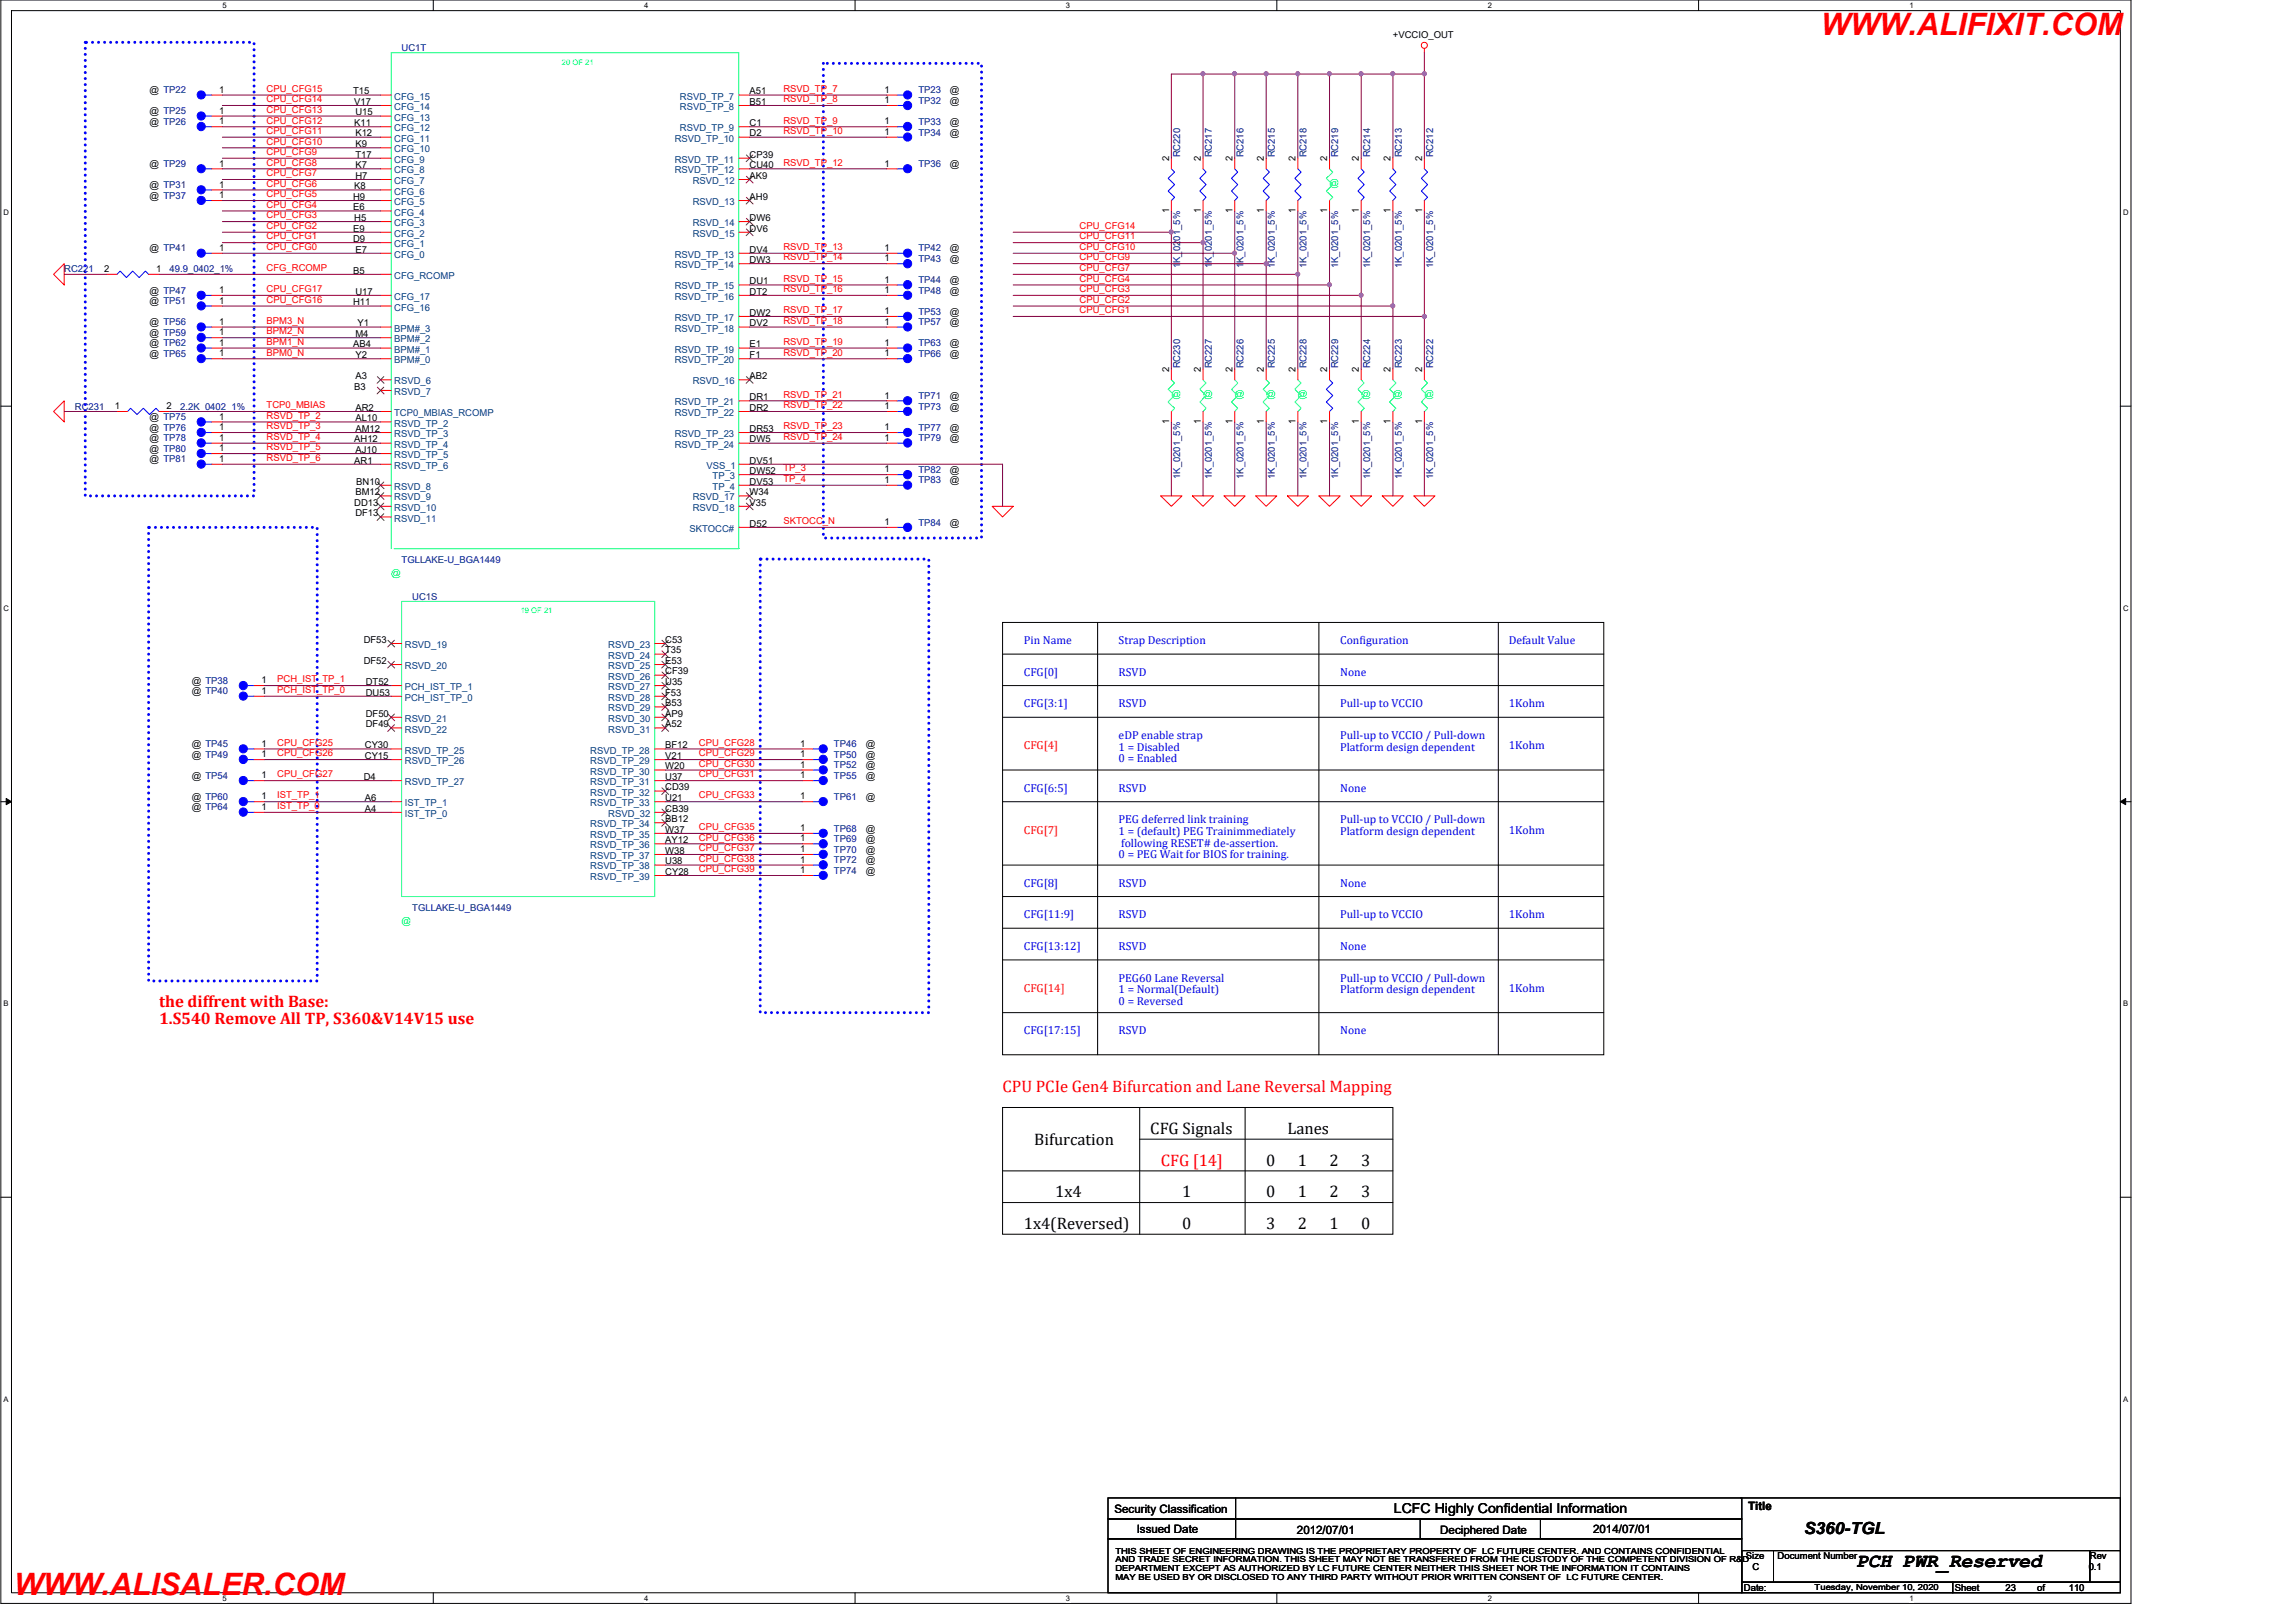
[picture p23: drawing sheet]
<svg xmlns="http://www.w3.org/2000/svg" width="420mm" height="297mm" viewBox="0 0 420 297" stroke-linecap="round" stroke-linejoin="round" font-family="sans-serif">
<defs><g id="words">
<g font-size="5.6" fill="#f00">
<text x="333.4" y="6.4">WWW.ALIFIXIT.COM</text>
<text x="2.5" y="291.9">WWW.ALISALER.COM</text>
</g>
<text font-size="3.6" x="339.9" y="286.8">PCH PWR_Reserved</text>
<g font-size="3" fill="#f00">
<text x="29.1" y="184.4">the diffrent with Base:</text>
<text x="29.1" y="187.4">1.S540 Remove All TP, S360&amp;V14V15 use</text>
<text x="183.5" y="199.8">CPU PCIe Gen4 Bifurcation and Lane Reversal Mapping</text>
<text x="212.5" y="213.3">CFG [14]</text>
</g>
<g font-size="3">
<text x="189.3" y="209.5">Bifurcation</text>
<text x="210.6" y="207.5">CFG Signals</text>
<text x="235.7" y="207.5">Lanes</text>
<text x="231.8" y="213.3">0</text>
<text x="237.6" y="213.3">1</text>
<text x="243.4" y="213.3">2</text>
<text x="249.2" y="213.3">3</text>
<text x="193.2" y="219.1">1x4</text>
<text x="216.4" y="219.1">1</text>
<text x="231.8" y="219.1">0</text>
<text x="237.6" y="219.1">1</text>
<text x="243.4" y="219.1">2</text>
<text x="249.2" y="219.1">3</text>
<text x="187.4" y="224.9">1x4(Reversed)</text>
<text x="216.4" y="224.9">0</text>
<text x="231.8" y="224.9">3</text>
<text x="237.6" y="224.9">2</text>
<text x="243.4" y="224.9">1</text>
<text x="249.2" y="224.9">0</text>
<text x="330.3" y="280.8">S360-TGL</text>
</g>
<text font-size="2.5" x="255.2" y="276.9">LCFC Highly Confidential Information</text>
<g font-size="2.1" fill="#00f">
<text x="187.4" y="117.9">Pin Name</text>
<text x="204.8" y="117.9">Strap Description</text>
<text x="245.4" y="117.9">Configuration</text>
<text x="276.2" y="117.9">Default Value</text>
<text x="187.4" y="123.7">CFG[0]</text>
<text x="204.8" y="123.7">RSVD</text>
<text x="245.4" y="123.7">None</text>
<text x="187.4" y="129.5">CFG[3:1]</text>
<text x="204.8" y="129.5">RSVD</text>
<text x="245.4" y="129.5">Pull-up to VCCIO</text>
<text x="276.2" y="129.5">1Kohm</text>
<text x="204.8" y="135.3">eDP enable strap</text>
<text x="204.8" y="137.4">1 = Disabled</text>
<text x="245.4" y="135.3">Pull-up to VCCIO / Pull-down</text>
<text x="245.4" y="137.4">Platform design dependent</text>
<text x="276.2" y="137.2">1Kohm</text>
<text x="204.8" y="139.5">0 = Enabled</text>
<text x="187.4" y="144.9">CFG[6:5]</text>
<text x="204.8" y="144.9">RSVD</text>
<text x="245.4" y="144.9">None</text>
<text x="204.8" y="150.7">PEG deferred link training</text>
<text x="204.8" y="152.8">1 = (default) PEG Trainimmediately</text>
<text x="205.3" y="154.9">following RESET# de-assertion.</text>
<text x="245.4" y="150.7">Pull-up to VCCIO / Pull-down</text>
<text x="245.4" y="152.8">Platform design dependent</text>
<text x="276.2" y="152.6">1Kohm</text>
<text x="204.8" y="157.1">0 = PEG Wait for BIOS for training.</text>
<text x="187.4" y="162.3">CFG[8]</text>
<text x="204.8" y="162.3">RSVD</text>
<text x="245.4" y="162.3">None</text>
<text x="187.4" y="168.1">CFG[11:9]</text>
<text x="187.4" y="173.9">CFG[13:12]</text>
<text x="204.8" y="173.9">RSVD</text>
<text x="204.8" y="168.1">RSVD</text>
<text x="245.4" y="168.1">Pull-up to VCCIO</text>
<text x="245.4" y="173.9">None</text>
<text x="276.2" y="168.1">1Kohm</text>
<text x="204.8" y="179.7">PEG60 Lane Reversal</text>
<text x="245.4" y="179.7">Pull-up to VCCIO / Pull-down</text>
<text x="204.8" y="181.8">1 = Normal(Default)</text>
<text x="204.8" y="183.9">0 = Reversed</text>
<text x="245.4" y="181.8">Platform design dependent</text>
<text x="276.2" y="181.6">1Kohm</text>
<text x="187.4" y="189.3">CFG[17:15]</text>
<text x="204.8" y="189.3">RSVD</text>
<text x="245.4" y="189.3">None</text>
</g>
<g font-size="2.1" fill="#f00">
<text x="187.4" y="137.2">CFG[4]</text>
<text x="187.4" y="152.6">CFG[7]</text>
<text x="187.4" y="181.6">CFG[14]</text>
</g>
<g font-size="2.1">
<text x="204" y="276.9">Security Classification</text>
<text x="208.1" y="280.5">Issued Date</text>
<text x="237.4" y="280.7">2012/07/01</text>
<text x="263.7" y="280.7">Deciphered Date</text>
<text x="291.7" y="280.5">2014/07/01</text>
<text x="320" y="276.3">Title</text>
</g>
<g font-size="1.7" fill="#000080">
<text x="73.5" y="9.4">UC1T</text>
<text x="168.1" y="17.1">TP23</text>
<text x="168.1" y="19">TP32</text>
<text x="168.1" y="22.9">TP33</text>
<text x="168.1" y="24.8">TP34</text>
<text x="216.1" y="28.8" transform="rotate(-90 216.1 28.8)">RC220</text>
<text x="221.9" y="28.8" transform="rotate(-90 221.9 28.8)">RC217</text>
<text x="227.7" y="28.8" transform="rotate(-90 227.7 28.8)">RC216</text>
<text x="233.4" y="28.8" transform="rotate(-90 233.4 28.8)">RC215</text>
<text x="239.2" y="28.8" transform="rotate(-90 239.2 28.8)">RC218</text>
<text x="245" y="28.8" transform="rotate(-90 245 28.8)">RC219</text>
<text x="250.8" y="28.8" transform="rotate(-90 250.8 28.8)">RC214</text>
<text x="256.6" y="28.8" transform="rotate(-90 256.6 28.8)">RC213</text>
<text x="262.4" y="28.8" transform="rotate(-90 262.4 28.8)">RC212</text>
<text x="168.1" y="30.6">TP36</text>
<text x="168.1" y="46">TP42</text>
<text x="168.1" y="48">TP43</text>
<text x="11.8" y="49.9">RC221</text>
<text x="31.1" y="49.9">49.9_0402_1%</text>
<text x="168.1" y="51.8">TP44</text>
<text x="168.1" y="53.8">TP48</text>
<text x="216.1" y="49.1" transform="rotate(-90 216.1 49.1)">1K_0201_5%</text>
<text x="221.9" y="49.1" transform="rotate(-90 221.9 49.1)">1K_0201_5%</text>
<text x="227.7" y="49.1" transform="rotate(-90 227.7 49.1)">1K_0201_5%</text>
<text x="233.4" y="49.1" transform="rotate(-90 233.4 49.1)">1K_0201_5%</text>
<text x="239.2" y="49.1" transform="rotate(-90 239.2 49.1)">1K_0201_5%</text>
<text x="245" y="49.1" transform="rotate(-90 245 49.1)">1K_0201_5%</text>
<text x="250.8" y="49.1" transform="rotate(-90 250.8 49.1)">1K_0201_5%</text>
<text x="256.6" y="49.1" transform="rotate(-90 256.6 49.1)">1K_0201_5%</text>
<text x="262.4" y="49.1" transform="rotate(-90 262.4 49.1)">1K_0201_5%</text>
<text x="168.1" y="57.6">TP53</text>
<text x="168.1" y="59.5">TP57</text>
<text x="168.1" y="63.4">TP63</text>
<text x="168.1" y="65.3">TP66</text>
<text x="216.1" y="67.4" transform="rotate(-90 216.1 67.4)">RC230</text>
<text x="221.9" y="67.4" transform="rotate(-90 221.9 67.4)">RC227</text>
<text x="227.7" y="67.4" transform="rotate(-90 227.7 67.4)">RC226</text>
<text x="233.4" y="67.4" transform="rotate(-90 233.4 67.4)">RC225</text>
<text x="239.2" y="67.4" transform="rotate(-90 239.2 67.4)">RC228</text>
<text x="245" y="67.4" transform="rotate(-90 245 67.4)">RC229</text>
<text x="250.8" y="67.4" transform="rotate(-90 250.8 67.4)">RC224</text>
<text x="256.6" y="67.4" transform="rotate(-90 256.6 67.4)">RC223</text>
<text x="262.4" y="67.4" transform="rotate(-90 262.4 67.4)">RC222</text>
<text x="13.7" y="75">RC231</text>
<text x="33" y="75">2.2K_0402_1%</text>
<text x="168.1" y="73.1">TP71</text>
<text x="168.1" y="75">TP73</text>
<text x="168.1" y="78.8">TP77</text>
<text x="168.1" y="80.8">TP79</text>
<text x="168.1" y="88.5">TP83</text>
<text x="168.1" y="86.6">TP82</text>
<text x="216.1" y="87.7" transform="rotate(-90 216.1 87.7)">1K_0201_5%</text>
<text x="221.9" y="87.7" transform="rotate(-90 221.9 87.7)">1K_0201_5%</text>
<text x="227.7" y="87.7" transform="rotate(-90 227.7 87.7)">1K_0201_5%</text>
<text x="233.4" y="87.7" transform="rotate(-90 233.4 87.7)">1K_0201_5%</text>
<text x="239.2" y="87.7" transform="rotate(-90 239.2 87.7)">1K_0201_5%</text>
<text x="245" y="87.7" transform="rotate(-90 245 87.7)">1K_0201_5%</text>
<text x="250.8" y="87.7" transform="rotate(-90 250.8 87.7)">1K_0201_5%</text>
<text x="256.6" y="87.7" transform="rotate(-90 256.6 87.7)">1K_0201_5%</text>
<text x="262.4" y="87.7" transform="rotate(-90 262.4 87.7)">1K_0201_5%</text>
<text x="168.1" y="96.2">TP84</text>
<text x="73.5" y="103">TGLLAKE-U_BGA1449</text>
<text x="75.5" y="109.7">UC1S</text>
<text x="152.7" y="136.7">TP46</text>
<text x="152.7" y="138.7">TP50</text>
<text x="152.7" y="140.6">TP52</text>
<text x="152.7" y="142.5">TP55</text>
<text x="152.7" y="146.4">TP61</text>
<text x="152.7" y="154.1">TP69</text>
<text x="152.7" y="152.2">TP68</text>
<text x="152.7" y="156">TP70</text>
<text x="152.7" y="158">TP72</text>
<text x="152.7" y="159.9">TP74</text>
<text x="75.5" y="166.7">TGLLAKE-U_BGA1449</text>
</g>
<g font-size="1.7">
<text x="255" y="7">+VCCIO_OUT</text>
<text x="27.4" y="17.1">@ TP22</text>
<text x="40.1" y="17">1</text>
<text x="64.6" y="17.3">T15</text>
<text x="137.2" y="17.3">A51</text>
<text x="161.9" y="17">1</text>
<text x="173.9" y="17.1">@</text>
<text x="27.4" y="22.9">@ TP26</text>
<text x="27.4" y="20.9">@ TP25</text>
<text x="40.1" y="22.8">1</text>
<text x="40.1" y="20.8">1</text>
<text x="64.8" y="19.2">V17</text>
<text x="64.8" y="23.1">K11</text>
<text x="65.1" y="21.1">U15</text>
<text x="137.2" y="23.1">C1</text>
<text x="137.2" y="19.2">B51</text>
<text x="161.9" y="18.9">1</text>
<text x="161.9" y="22.8">1</text>
<text x="173.9" y="19">@</text>
<text x="173.9" y="22.9">@</text>
<text x="65.1" y="25">K12</text>
<text x="65.1" y="26.9">K9</text>
<text x="65.1" y="28.8">T17</text>
<text x="137.2" y="28.8">CP39</text>
<text x="137.2" y="25">D2</text>
<text x="161.9" y="24.7">1</text>
<text x="173.9" y="24.8">@</text>
<text x="214" y="29.5" transform="rotate(-90 214 29.5)">2</text>
<text x="219.8" y="29.5" transform="rotate(-90 219.8 29.5)">2</text>
<text x="225.6" y="29.5" transform="rotate(-90 225.6 29.5)">2</text>
<text x="231.4" y="29.5" transform="rotate(-90 231.4 29.5)">2</text>
<text x="237.2" y="29.5" transform="rotate(-90 237.2 29.5)">2</text>
<text x="243" y="29.5" transform="rotate(-90 243 29.5)">2</text>
<text x="248.8" y="29.5" transform="rotate(-90 248.8 29.5)">2</text>
<text x="254.6" y="29.5" transform="rotate(-90 254.6 29.5)">2</text>
<text x="260.3" y="29.5" transform="rotate(-90 260.3 29.5)">2</text>
<text x="27.4" y="34.5">@ TP31</text>
<text x="27.4" y="30.6">@ TP29</text>
<text x="40.1" y="34.3">1</text>
<text x="40.1" y="30.5">1</text>
<text x="64.8" y="34.6">K8</text>
<text x="65.1" y="32.7">H7</text>
<text x="65.1" y="30.8">K7</text>
<text x="137.2" y="32.7">AK9</text>
<text x="137.2" y="30.8">CU40</text>
<text x="161.9" y="30.5">1</text>
<text x="173.9" y="30.6">@</text>
<text x="27.4" y="36.4">@ TP37</text>
<text x="40.1" y="36.3">1</text>
<text x="64.6" y="38.5">E6</text>
<text x="64.6" y="36.6">H9</text>
<text x="64.8" y="40.4">H5</text>
<text x="137.2" y="36.6">AH9</text>
<text x="137.2" y="40.4">DW6</text>
<text x="214" y="39" transform="rotate(-90 214 39)">1</text>
<text x="219.8" y="39" transform="rotate(-90 219.8 39)">1</text>
<text x="225.6" y="39" transform="rotate(-90 225.6 39)">1</text>
<text x="231.4" y="39" transform="rotate(-90 231.4 39)">1</text>
<text x="237.2" y="39" transform="rotate(-90 237.2 39)">1</text>
<text x="243" y="39" transform="rotate(-90 243 39)">1</text>
<text x="248.8" y="39" transform="rotate(-90 248.8 39)">1</text>
<text x="254.6" y="39" transform="rotate(-90 254.6 39)">1</text>
<text x="260.3" y="39" transform="rotate(-90 260.3 39)">1</text>
<text x="27.4" y="46">@ TP41</text>
<text x="40.1" y="45.9">1</text>
<text x="64.6" y="44.3">D9</text>
<text x="64.6" y="42.4">E9</text>
<text x="65.1" y="46.2">E7</text>
<text x="137.2" y="42.4">DV6</text>
<text x="137.2" y="46.2">DV4</text>
<text x="161.9" y="45.9">1</text>
<text x="161.9" y="47.8">1</text>
<text x="173.9" y="46">@</text>
<text x="173.9" y="48">@</text>
<text x="19.1" y="49.8">2</text>
<text x="27.4" y="53.8">@ TP47</text>
<text x="28.6" y="49.8">1</text>
<text x="40.1" y="53.6">1</text>
<text x="64.6" y="50.1">B5</text>
<text x="65.1" y="53.9">U17</text>
<text x="137.2" y="53.9">DT2</text>
<text x="137.2" y="52">DU1</text>
<text x="137.2" y="48.1">DW3</text>
<text x="161.9" y="51.7">1</text>
<text x="161.9" y="53.6">1</text>
<text x="173.9" y="51.8">@</text>
<text x="173.9" y="53.8">@</text>
<text x="27.4" y="59.5">@ TP56</text>
<text x="27.4" y="55.7">@ TP51</text>
<text x="40.1" y="59.4">1</text>
<text x="40.1" y="55.6">1</text>
<text x="64.6" y="55.9">H11</text>
<text x="65.4" y="59.7">Y1</text>
<text x="137.2" y="59.7">DV2</text>
<text x="137.2" y="57.8">DW2</text>
<text x="161.9" y="57.5">1</text>
<text x="161.9" y="59.4">1</text>
<text x="173.9" y="57.6">@</text>
<text x="173.9" y="59.5">@</text>
<text x="27.4" y="61.5">@ TP59</text>
<text x="27.4" y="63.4">@ TP62</text>
<text x="27.4" y="65.3">@ TP65</text>
<text x="40.1" y="61.4">1</text>
<text x="40.1" y="63.3">1</text>
<text x="40.1" y="65.2">1</text>
<text x="64.6" y="63.6">AB4</text>
<text x="65.1" y="65.5">Y2</text>
<text x="65.1" y="61.7">M4</text>
<text x="137.2" y="63.6">E1</text>
<text x="137.2" y="65.5">F1</text>
<text x="161.9" y="63.3">1</text>
<text x="161.9" y="65.2">1</text>
<text x="173.9" y="63.4">@</text>
<text x="173.9" y="65.3">@</text>
<text x="64.8" y="71.3">B3</text>
<text x="65.1" y="69.4">A3</text>
<text x="137.2" y="69.4">AB2</text>
<text x="214" y="68.2" transform="rotate(-90 214 68.2)">2</text>
<text x="219.8" y="68.2" transform="rotate(-90 219.8 68.2)">2</text>
<text x="225.6" y="68.2" transform="rotate(-90 225.6 68.2)">2</text>
<text x="231.4" y="68.2" transform="rotate(-90 231.4 68.2)">2</text>
<text x="237.2" y="68.2" transform="rotate(-90 237.2 68.2)">2</text>
<text x="243" y="68.2" transform="rotate(-90 243 68.2)">2</text>
<text x="248.8" y="68.2" transform="rotate(-90 248.8 68.2)">2</text>
<text x="254.6" y="68.2" transform="rotate(-90 254.6 68.2)">2</text>
<text x="260.3" y="68.2" transform="rotate(-90 260.3 68.2)">2</text>
<text x="21" y="74.9">1</text>
<text x="27.4" y="76.9">@ TP75</text>
<text x="30.5" y="74.9">2</text>
<text x="40.1" y="76.8">1</text>
<text x="65.1" y="75.2">AR2</text>
<text x="65.1" y="77.1">AL10</text>
<text x="137.2" y="75.2">DR2</text>
<text x="137.2" y="73.2">DR1</text>
<text x="161.9" y="72.9">1</text>
<text x="161.9" y="74.9">1</text>
<text x="173.9" y="73.1">@</text>
<text x="173.9" y="75">@</text>
<text x="214" y="77.6" transform="rotate(-90 214 77.6)">1</text>
<text x="219.8" y="77.6" transform="rotate(-90 219.8 77.6)">1</text>
<text x="225.6" y="77.6" transform="rotate(-90 225.6 77.6)">1</text>
<text x="231.4" y="77.6" transform="rotate(-90 231.4 77.6)">1</text>
<text x="237.2" y="77.6" transform="rotate(-90 237.2 77.6)">1</text>
<text x="243" y="77.6" transform="rotate(-90 243 77.6)">1</text>
<text x="248.8" y="77.6" transform="rotate(-90 248.8 77.6)">1</text>
<text x="254.6" y="77.6" transform="rotate(-90 254.6 77.6)">1</text>
<text x="260.3" y="77.6" transform="rotate(-90 260.3 77.6)">1</text>
<text x="27.4" y="78.8">@ TP76</text>
<text x="27.4" y="80.8">@ TP78</text>
<text x="27.4" y="82.7">@ TP80</text>
<text x="40.1" y="78.7">1</text>
<text x="40.1" y="80.7">1</text>
<text x="40.1" y="82.6">1</text>
<text x="64.8" y="81">AH12</text>
<text x="65.1" y="79">AM12</text>
<text x="65.1" y="82.9">AJ10</text>
<text x="137.2" y="81">DW5</text>
<text x="137.2" y="79">DR53</text>
<text x="161.9" y="78.7">1</text>
<text x="161.9" y="80.7">1</text>
<text x="173.9" y="78.8">@</text>
<text x="173.9" y="80.8">@</text>
<text x="27.4" y="84.6">@ TP81</text>
<text x="40.1" y="84.5">1</text>
<text x="64.8" y="84.8">AR1</text>
<text x="65.2" y="88.7">BN10</text>
<text x="137.2" y="84.8">DV51</text>
<text x="137.2" y="88.7">DV53</text>
<text x="137.2" y="86.7">DW52</text>
<text x="161.9" y="88.4">1</text>
<text x="161.9" y="86.4">1</text>
<text x="173.9" y="88.5">@</text>
<text x="173.9" y="86.6">@</text>
<text x="64.8" y="92.5">DD13</text>
<text x="65.1" y="94.5">DF13</text>
<text x="65.1" y="90.6">BM12</text>
<text x="137.2" y="92.5">V35</text>
<text x="137.2" y="90.6">W34</text>
<text x="137.2" y="96.4">D52</text>
<text x="161.9" y="96.1">1</text>
<text x="173.9" y="96.2">@</text>
<text x="66.6" y="117.6">DF53</text>
<text x="121.8" y="117.6">C53</text>
<text x="121.8" y="119.6">T35</text>
<text x="35.1" y="125.2">@ TP38</text>
<text x="47.9" y="125.1">1</text>
<text x="66.6" y="121.5">DF52</text>
<text x="67" y="125.3">DT52</text>
<text x="121.8" y="125.3">U35</text>
<text x="121.8" y="123.4">CF39</text>
<text x="121.8" y="121.5">E53</text>
<text x="35.1" y="127.1">@ TP40</text>
<text x="47.9" y="127">1</text>
<text x="67" y="131.1">DF50</text>
<text x="67" y="127.3">DU53</text>
<text x="121.8" y="131.1">AP9</text>
<text x="121.8" y="129.2">B53</text>
<text x="121.8" y="127.3">F53</text>
<text x="35.1" y="136.7">@ TP45</text>
<text x="47.9" y="136.7">1</text>
<text x="66.8" y="136.9">CY30</text>
<text x="67" y="133.1">DF49</text>
<text x="121.8" y="133.1">A52</text>
<text x="121.8" y="136.9">BF12</text>
<text x="146.5" y="136.7">1</text>
<text x="158.5" y="136.7">@</text>
<text x="35.1" y="138.7">@ TP49</text>
<text x="35.1" y="142.5">@ TP54</text>
<text x="47.9" y="138.6">1</text>
<text x="47.9" y="142.5">1</text>
<text x="66.6" y="142.7">D4</text>
<text x="66.8" y="138.9">CY15</text>
<text x="121.8" y="138.9">V21</text>
<text x="121.8" y="142.7">U37</text>
<text x="121.8" y="140.8">W20</text>
<text x="146.5" y="138.6">1</text>
<text x="146.5" y="140.5">1</text>
<text x="146.5" y="142.5">1</text>
<text x="158.5" y="138.7">@</text>
<text x="158.5" y="140.6">@</text>
<text x="158.5" y="142.5">@</text>
<text x="35.1" y="146.4">@ TP60</text>
<text x="35.1" y="148.3">@ TP64</text>
<text x="47.9" y="146.3">1</text>
<text x="47.9" y="148.3">1</text>
<text x="66.8" y="146.6">A6</text>
<text x="66.8" y="148.5">A4</text>
<text x="121.8" y="148.5">CB39</text>
<text x="121.8" y="146.6">U21</text>
<text x="121.8" y="144.7">CD39</text>
<text x="146.5" y="146.3">1</text>
<text x="158.5" y="146.4">@</text>
<text x="121.8" y="154.3">AY12</text>
<text x="121.8" y="152.4">W37</text>
<text x="121.8" y="150.5">BB12</text>
<text x="146.5" y="154">1</text>
<text x="146.5" y="156">1</text>
<text x="146.5" y="152.1">1</text>
<text x="158.5" y="154.1">@</text>
<text x="158.5" y="152.2">@</text>
<text x="121.8" y="160.1">CY28</text>
<text x="121.8" y="158.2">U38</text>
<text x="121.8" y="156.3">W38</text>
<text x="146.5" y="157.9">1</text>
<text x="146.5" y="159.8">1</text>
<text x="158.5" y="156">@</text>
<text x="158.5" y="158">@</text>
<text x="158.5" y="159.9">@</text>
<text x="319.6" y="285.4">Size</text>
<text x="320.8" y="287.3">C</text>
<text x="325.4" y="285.4">Document Number</text>
<text x="382.4" y="287.3">0.1</text>
<text x="382.6" y="285.4">Rev</text>
<text x="319.3" y="291.2">Date:</text>
<text x="357.9" y="291.2">Sheet</text>
<text x="367.1" y="291.2">23</text>
<text x="372.9" y="291.2">of</text>
<text x="378.7" y="291.2">110</text>
</g>
<g font-size="1.7" fill="#f00">
<text x="48.8" y="16.8">CPU_CFG15</text>
<text x="143.4" y="16.8">RSVD_TP_7</text>
<text x="48.8" y="18.7">CPU_CFG14</text>
<text x="48.8" y="20.7">CPU_CFG13</text>
<text x="48.8" y="22.6">CPU_CFG12</text>
<text x="143.4" y="18.7">RSVD_TP_8</text>
<text x="143.4" y="22.6">RSVD_TP_9</text>
<text x="48.8" y="24.5">CPU_CFG11</text>
<text x="48.8" y="26.5">CPU_CFG10</text>
<text x="48.8" y="28.4">CPU_CFG9</text>
<text x="143.4" y="24.5">RSVD_TP_10</text>
<text x="48.8" y="30.3">CPU_CFG8</text>
<text x="48.8" y="32.3">CPU_CFG7</text>
<text x="48.8" y="34.2">CPU_CFG6</text>
<text x="143.4" y="30.3">RSVD_TP_12</text>
<text x="48.8" y="36.1">CPU_CFG5</text>
<text x="48.8" y="38">CPU_CFG4</text>
<text x="48.8" y="40">CPU_CFG3</text>
<text x="48.8" y="41.9">CPU_CFG2</text>
<text x="197.6" y="41.9">CPU_CFG14</text>
<text x="48.8" y="43.8">CPU_CFG1</text>
<text x="48.8" y="45.8">CPU_CFG0</text>
<text x="143.4" y="45.8">RSVD_TP_13</text>
<text x="143.4" y="47.7">RSVD_TP_14</text>
<text x="197.6" y="43.8">CPU_CFG11</text>
<text x="197.6" y="45.8">CPU_CFG10</text>
<text x="197.6" y="47.7">CPU_CFG9</text>
<text x="48.8" y="53.5">CPU_CFG17</text>
<text x="48.8" y="49.6">CFG_RCOMP</text>
<text x="143.4" y="51.6">RSVD_TP_15</text>
<text x="143.4" y="53.5">RSVD_TP_16</text>
<text x="197.6" y="49.6">CPU_CFG7</text>
<text x="197.6" y="51.6">CPU_CFG4</text>
<text x="197.6" y="53.5">CPU_CFG3</text>
<text x="48.8" y="55.4">CPU_CFG16</text>
<text x="48.8" y="59.3">BPM3_N</text>
<text x="143.4" y="57.3">RSVD_TP_17</text>
<text x="143.4" y="59.3">RSVD_TP_18</text>
<text x="197.6" y="55.4">CPU_CFG2</text>
<text x="197.6" y="57.3">CPU_CFG1</text>
<text x="48.8" y="61.2">BPM2_N</text>
<text x="48.8" y="63.1">BPM1_N</text>
<text x="48.8" y="65.1">BPM0_N</text>
<text x="143.4" y="63.1">RSVD_TP_19</text>
<text x="143.4" y="65.1">RSVD_TP_20</text>
<text x="48.8" y="76.6">RSVD_TP_2</text>
<text x="48.8" y="74.7">TCP0_MBIAS</text>
<text x="143.4" y="72.8">RSVD_TP_21</text>
<text x="143.4" y="74.7">RSVD_TP_22</text>
<text x="48.8" y="78.6">RSVD_TP_3</text>
<text x="48.8" y="80.5">RSVD_TP_4</text>
<text x="48.8" y="82.4">RSVD_TP_5</text>
<text x="143.4" y="78.6">RSVD_TP_23</text>
<text x="143.4" y="80.5">RSVD_TP_24</text>
<text x="48.8" y="84.4">RSVD_TP_6</text>
<text x="143.4" y="86.3">TP_3</text>
<text x="143.4" y="88.2">TP_4</text>
<text x="143.4" y="95.9">SKTOCC_N</text>
<text x="50.7" y="124.9">PCH_IST_TP_1</text>
<text x="50.7" y="126.8">PCH_IST_TP_0</text>
<text x="50.7" y="136.5">CPU_CFG25</text>
<text x="128" y="136.5">CPU_CFG28</text>
<text x="50.7" y="138.4">CPU_CFG26</text>
<text x="50.7" y="142.3">CPU_CFG27</text>
<text x="128" y="140.3">CPU_CFG30</text>
<text x="128" y="138.4">CPU_CFG29</text>
<text x="128" y="142.3">CPU_CFG31</text>
<text x="50.7" y="146.1">IST_TP_1</text>
<text x="50.7" y="148.1">IST_TP_0</text>
<text x="128" y="146.1">CPU_CFG33</text>
<text x="128" y="153.8">CPU_CFG36</text>
<text x="128" y="151.9">CPU_CFG35</text>
<text x="128" y="155.8">CPU_CFG37</text>
<text x="128" y="157.7">CPU_CFG38</text>
<text x="128" y="159.6">CPU_CFG39</text>
</g>
<g font-size="1.7" fill="#004080">
<text x="72.2" y="18.2">CFG_15</text>
<text x="72.2" y="20.2">CFG_14</text>
<text x="72.2" y="22.1">CFG_13</text>
<text x="124.5" y="18.2">RSVD_TP_7</text>
<text x="124.5" y="20.2">RSVD_TP_8</text>
<text x="72.2" y="24">CFG_12</text>
<text x="72.2" y="26">CFG_11</text>
<text x="72.2" y="27.9">CFG_10</text>
<text x="72.2" y="29.8">CFG_9</text>
<text x="123.5" y="29.8">RSVD_TP_11</text>
<text x="123.5" y="26">RSVD_TP_10</text>
<text x="124.5" y="24">RSVD_TP_9</text>
<text x="72.2" y="35.6">CFG_6</text>
<text x="72.2" y="33.7">CFG_7</text>
<text x="72.2" y="31.7">CFG_8</text>
<text x="123.5" y="31.7">RSVD_TP_12</text>
<text x="126.8" y="33.7">RSVD_12</text>
<text x="72.2" y="39.5">CFG_4</text>
<text x="72.2" y="37.5">CFG_5</text>
<text x="72.2" y="41.4">CFG_3</text>
<text x="126.8" y="37.5">RSVD_13</text>
<text x="126.8" y="41.4">RSVD_14</text>
<text x="72.2" y="45.3">CFG_1</text>
<text x="72.2" y="43.3">CFG_2</text>
<text x="72.2" y="47.2">CFG_0</text>
<text x="123.5" y="47.2">RSVD_TP_13</text>
<text x="126.8" y="43.3">RSVD_15</text>
<text x="72.2" y="51.1">CFG_RCOMP</text>
<text x="123.5" y="53">RSVD_TP_15</text>
<text x="123.5" y="49.1">RSVD_TP_14</text>
<text x="72.2" y="56.9">CFG_16</text>
<text x="72.2" y="54.9">CFG_17</text>
<text x="123.5" y="58.8">RSVD_TP_17</text>
<text x="123.5" y="54.9">RSVD_TP_16</text>
<text x="72.2" y="64.6">BPM#_1</text>
<text x="72.2" y="62.6">BPM#_2</text>
<text x="72.2" y="60.7">BPM#_3</text>
<text x="123.5" y="64.6">RSVD_TP_19</text>
<text x="123.5" y="60.7">RSVD_TP_18</text>
<text x="72.2" y="66.5">BPM#_0</text>
<text x="72.2" y="70.4">RSVD_6</text>
<text x="123.5" y="66.5">RSVD_TP_20</text>
<text x="126.8" y="70.4">RSVD_16</text>
<text x="72.2" y="72.3">RSVD_7</text>
<text x="72.2" y="76.2">TCP0_MBIAS_RCOMP</text>
<text x="123.5" y="76.2">RSVD_TP_22</text>
<text x="123.5" y="74.2">RSVD_TP_21</text>
<text x="72.2" y="81.9">RSVD_TP_4</text>
<text x="72.2" y="78.1">RSVD_TP_2</text>
<text x="72.2" y="80">RSVD_TP_3</text>
<text x="72.2" y="83.9">RSVD_TP_5</text>
<text x="123.5" y="81.9">RSVD_TP_24</text>
<text x="123.5" y="80">RSVD_TP_23</text>
<text x="72.2" y="85.8">RSVD_TP_6</text>
<text x="72.2" y="89.7">RSVD_8</text>
<text x="129.3" y="85.8">VSS_1</text>
<text x="130.5" y="89.7">TP_4</text>
<text x="130.5" y="87.7">TP_3</text>
<text x="72.2" y="93.5">RSVD_10</text>
<text x="72.2" y="95.5">RSVD_11</text>
<text x="72.2" y="91.6">RSVD_9</text>
<text x="126.8" y="93.5">RSVD_18</text>
<text x="126.8" y="91.6">RSVD_17</text>
<text x="126.2" y="97.4">SKTOCC#</text>
<text x="74.1" y="118.6">RSVD_19</text>
<text x="111.4" y="118.6">RSVD_23</text>
<text x="74.1" y="122.5">RSVD_20</text>
<text x="111.4" y="124.4">RSVD_26</text>
<text x="111.4" y="122.5">RSVD_25</text>
<text x="111.4" y="120.5">RSVD_24</text>
<text x="74.1" y="128.3">PCH_IST_TP_0</text>
<text x="74.1" y="126.3">PCH_IST_TP_1</text>
<text x="111.4" y="126.3">RSVD_27</text>
<text x="111.4" y="130.2">RSVD_29</text>
<text x="111.4" y="128.3">RSVD_28</text>
<text x="74.1" y="137.9">RSVD_TP_25</text>
<text x="74.1" y="134.1">RSVD_22</text>
<text x="74.1" y="132.1">RSVD_21</text>
<text x="108.1" y="137.9">RSVD_TP_28</text>
<text x="111.4" y="132.1">RSVD_30</text>
<text x="111.4" y="134.1">RSVD_31</text>
<text x="74.1" y="143.7">RSVD_TP_27</text>
<text x="74.1" y="139.8">RSVD_TP_26</text>
<text x="108.1" y="139.8">RSVD_TP_29</text>
<text x="108.1" y="143.7">RSVD_TP_31</text>
<text x="108.1" y="141.8">RSVD_TP_30</text>
<text x="74.1" y="147.6">IST_TP_1</text>
<text x="74.1" y="149.5">IST_TP_0</text>
<text x="108.1" y="147.6">RSVD_TP_33</text>
<text x="108.1" y="145.6">RSVD_TP_32</text>
<text x="111.4" y="149.5">RSVD_32</text>
<text x="108.1" y="155.3">RSVD_TP_36</text>
<text x="108.1" y="153.4">RSVD_TP_35</text>
<text x="108.1" y="151.4">RSVD_TP_34</text>
<text x="108.1" y="161.1">RSVD_TP_39</text>
<text x="108.1" y="159.1">RSVD_TP_38</text>
<text x="108.1" y="157.2">RSVD_TP_37</text>
</g>
<g font-size="1.7" fill="#00ff40">
<text x="243.4" y="34">@</text>
<text x="214.4" y="72.6">@</text>
<text x="220.2" y="72.6">@</text>
<text x="226" y="72.6">@</text>
<text x="231.8" y="72.6">@</text>
<text x="237.6" y="72.6">@</text>
<text x="249.2" y="72.6">@</text>
<text x="255" y="72.6">@</text>
<text x="260.8" y="72.6">@</text>
</g>
<g font-size="1.7" fill="#0f0">
<text x="71.6" y="105.5">@</text>
<text x="73.5" y="169.2">@</text>
</g>
<g font-size="1.5">
<text x="204.2" y="284.4">THIS SHEET OF ENGINEERING DRAWING IS THE PROPRIETARY PROPERTY OF LC FUTURE CENTER. AND CONTAINS CONFIDENTIAL</text>
<text x="204.2" y="286">AND TRADE SECRET INFORMATION. THIS SHEET MAY NOT BE TRANSFERED FROM THE CUSTODY OF THE COMPETENT DIVISION OF R&amp;D</text>
<text x="204.2" y="287.5">DEPARTMENT EXCEPT AS AUTHORIZED BY LC FUTURE CENTER NEITHER THIS SHEET NOR THE INFORMATION IT CONTAINS</text>
<text x="204.2" y="289.1">MAY BE USED BY OR DISCLOSED TO ANY THIRD PARTY WITHOUT PRIOR WRITTEN CONSENT OF LC FUTURE CENTER.</text>
<text x="332.2" y="291">Tuesday, November 10, 2020</text>
</g>
<g font-size="1.4">
<text x="40.7" y="1.4">5</text>
<text x="117.9" y="1.4">4</text>
<text x="195.1" y="1.4">3</text>
<text x="272.4" y="1.4">2</text>
<text x="349.6" y="1.4">1</text>
<text x=".7" y="39.4">D</text>
<text x="388.7" y="39.4">D</text>
<text x=".7" y="111.8">C</text>
<text x="388.7" y="111.8">C</text>
<text x=".7" y="184.1">B</text>
<text x="388.7" y="184.1">B</text>
<text x=".7" y="256.5">A</text>
<text x="388.7" y="256.5">A</text>
<text x="40.7" y="292.9">5</text>
<text x="117.9" y="292.9">4</text>
<text x="195.1" y="292.9">3</text>
<text x="272.4" y="292.9">2</text>
<text x="349.6" y="292.9">1</text>
</g>
<g font-size="1.4" fill="#00ff80">
<text x="102.9" y="11.9">20 OF 21</text>
<text x="95.3" y="112.2">19 OF 21</text>
</g>
</g></defs>
<path d="M.2 0h389.9v293.5h-389.9zM2.1 1.9h386.1v289.6h-386.1z" fill="none" stroke="#000" stroke-width=".18"/>
<g fill="#fff">
<path d="M40.7 .2h.8v1.5h-.8z"/>
<path d="M40.7 291.7h.8v1.5h-.8z"/>
</g>
<path d="M79.3 0v1.9M79.3 291.5v2" fill="none" stroke="#000" stroke-width=".18"/>
<g fill="#fff">
<path d="M117.9 .2h.8v1.5h-.8z"/>
<path d="M117.9 291.7h.8v1.5h-.8z"/>
</g>
<path d="M156.5 0v1.9M156.5 291.5v2" fill="none" stroke="#000" stroke-width=".18"/>
<g fill="#fff">
<path d="M195.1 .2h.8v1.5h-.8z"/>
<path d="M195.1 291.7h.8v1.5h-.8z"/>
</g>
<path d="M233.8 0v1.9M233.8 291.5v2" fill="none" stroke="#000" stroke-width=".18"/>
<g fill="#fff">
<path d="M272.4 .2h.7v1.5h-.7z"/>
<path d="M272.4 291.7h.7v1.5h-.7z"/>
</g>
<path d="M311 0v1.9M311 291.5v2" fill="none" stroke="#000" stroke-width=".18"/>
<g fill="#fff">
<path d="M349.6 .2h.7v1.5h-.7z"/>
<path d="M349.6 291.7h.7v1.5h-.7z"/>
<path d="M.7 38.1h.9v1.6h-.9z"/>
<path d="M388.7 38.1h1v1.6h-1z"/>
<path d="M.7 110.5h.9v1.6h-.9z"/>
<path d="M388.7 110.5h1v1.6h-1z"/>
</g>
<path d="M.2 74.3h1.9M388.2 74.3h1.9" fill="none" stroke="#000" stroke-width=".18"/>
<g fill="#fff">
<path d="M.7 182.9h.9v1.5h-.9z"/>
<path d="M388.7 182.9h.9v1.5h-.9z"/>
</g>
<path d="M.2 146.7h1.9M1.1 146.1l1 .6-1 .6zM388.2 146.7l1-.6v1.2zM388.2 146.7h1.9" fill="none" stroke="#000" stroke-width=".18"/>
<path d="M1.1 146.1l1 .6-1 .6zM388.2 146.7l1-.6v1.2z" fill="#000"/>
<g fill="#fff">
<path d="M.7 255.3h.9v1.5h-.9z"/>
<path d="M388.7 255.3h.9v1.5h-.9z"/>
</g>
<g fill="none" stroke="#000" stroke-width=".18">
<path d="M183.5 113.9h110.1v79.1h-110.1zM183.5 119.7h110.1M200.9 113.9v79.1M241.5 113.9v79.1M274.3 113.9v79.1M183.5 125.5h110.1M183.5 131.3h110.1M183.5 140.9h110.1M183.5 146.7h110.1M183.5 158.3h110.1M183.5 164.1h110.1M183.5 169.9h110.1"/>
<path d="M183.5 175.7h110.1M183.5 185.3h110.1M.2 219.1h1.9M183.5 202.7h71.5v23.2h-71.5zM183.5 214.3h71.5M208.6 202.7v23.2M208.6 208.5h46.4M228 202.7v23.2M388.2 219.1h1.9M183.5 220.1h71.5M202.8 274.2h116.1v3.8h-116.1zM202.8 278h116.1v3.6h-116.1z"/>
<path d="M226.2 274.2v7.4M260 278v3.6M282 278v3.6M318.7 274.2h69.5v9.6M202.8 281.6h116.1v9.9h-116.1zM318.9 283.8h5.8v5.8h-5.8zM318.9 289.6h38.6v1.9h-38.6zM324.7 283.8h57.9v5.8h-57.9zM357.5 289.6h30.7v1.9h-30.7zM382.6 283.8h5.6v5.8h-5.6z"/>
</g>
<path d="M15.6 7.7h30.9v83.1h-30.9zM150.7 11.6h29v86.9h-29zM27.2 96.5h30.9v83h-30.9zM139.2 102.3h30.8v83h-30.8z" fill="none" stroke="#00f" stroke-width=".55" stroke-dasharray="0 1.1"/>
<g fill="none" stroke="#f00" stroke-width=".18">
<path d="M260.8 8.9v.8M243.4 36.7v1.9M243.4 29v1.9M9.8 50.2l2-1.9v3.9zM9.8 75.3l2-1.9v3.8zM255 75.3v1.9M255 67.6v1.9M181.6 92.7h3.9l-2 1.9zM212.5 90.8h3.9l-2 1.9zM218.3 90.8h3.9l-2 1.9zM224.1 90.8h3.9l-2 1.9zM229.9 90.8h3.9l-2 1.9z"/>
<path d="M235.7 90.8h3.9l-2 1.9zM241.5 90.8h3.9l-2 1.9zM247.3 90.8h3.8l-1.9 1.9zM253.1 90.8h3.8l-1.9 1.9zM258.9 90.8h3.8l-1.9 1.9z"/>
<circle cx="260.8" cy="8.3" r=".56"/>
</g>
<path d="M243.4 30.9l.6 .6-1.2 1.1 1.2 1.2-1.2 1.2 1.2 1.1-.6 .6M255 69.5l.6 .6-1.2 1.1 1.2 1.2-1.2 1.2 1.2 1.1-.6 .6" fill="none" stroke="#00ff80" stroke-width=".18"/>
<circle cx="166.2" cy="79.1" r=".75" fill="#00f"/>
<g fill="none" stroke="#00f" stroke-width=".18">
<path d="M164.2 79.2h1.2"/>
<circle cx="166.2" cy="79.1" r=".75"/>
</g>
<path d="M162.3 79.2h1.9" fill="none" stroke="#f00" stroke-width=".18"/>
<circle cx="44.5" cy="125.5" r=".75" fill="#00f"/>
<g fill="none" stroke="#00f" stroke-width=".18">
<path d="M45.3 125.5h1.2"/>
<circle cx="44.5" cy="125.5" r=".75"/>
</g>
<path d="M46.5 125.5h1.9" fill="none" stroke="#f00" stroke-width=".18"/>
<circle cx="166.2" cy="57.9" r=".75" fill="#00f"/>
<g fill="none" stroke="#00f" stroke-width=".18">
<path d="M164.2 57.9h1.2"/>
<circle cx="166.2" cy="57.9" r=".75"/>
</g>
<path d="M162.3 57.9h1.9" fill="none" stroke="#f00" stroke-width=".18"/>
<circle cx="150.7" cy="154.4" r=".75" fill="#00f"/>
<g fill="none" stroke="#00f" stroke-width=".18">
<path d="M148.8 154.4h1.2"/>
<circle cx="150.7" cy="154.4" r=".75"/>
</g>
<path d="M226 75.3v1.9M226 67.6v1.9M146.9 154.4h1.9" fill="none" stroke="#f00" stroke-width=".18"/>
<path d="M226 69.5l.6 .6-1.1 1.1 1.1 1.2-1.1 1.2 1.1 1.1-.6 .6" fill="none" stroke="#00ff80" stroke-width=".18"/>
<circle cx="166.2" cy="88.8" r=".75" fill="#00f"/>
<g fill="none" stroke="#00f" stroke-width=".18">
<path d="M164.2 88.8h1.2"/>
<circle cx="166.2" cy="88.8" r=".75"/>
</g>
<path d="M162.3 88.8h1.9" fill="none" stroke="#f00" stroke-width=".18"/>
<circle cx="166.2" cy="30.9" r=".75" fill="#00f"/>
<g fill="none" stroke="#00f" stroke-width=".18">
<path d="M164.2 30.9h1.2"/>
<circle cx="166.2" cy="30.9" r=".75"/>
</g>
<path d="M162.3 30.9h1.9" fill="none" stroke="#f00" stroke-width=".18"/>
<circle cx="36.8" cy="23.1" r=".75" fill="#00f"/>
<g fill="none" stroke="#00f" stroke-width=".18">
<path d="M37.6 23.2h1.2"/>
<circle cx="36.8" cy="23.1" r=".75"/>
</g>
<path d="M38.8 23.2h1.9" fill="none" stroke="#f00" stroke-width=".18"/>
<circle cx="44.5" cy="127.4" r=".75" fill="#00f"/>
<g fill="none" stroke="#00f" stroke-width=".18">
<path d="M45.3 127.4h1.2"/>
<circle cx="44.5" cy="127.4" r=".75"/>
</g>
<path d="M46.5 127.4h1.9" fill="none" stroke="#f00" stroke-width=".18"/>
<circle cx="166.2" cy="81.1" r=".75" fill="#00f"/>
<g fill="none" stroke="#00f" stroke-width=".18">
<path d="M164.2 81.1h1.2"/>
<circle cx="166.2" cy="81.1" r=".75"/>
</g>
<path d="M162.3 81.1h1.9" fill="none" stroke="#f00" stroke-width=".18"/>
<circle cx="150.7" cy="156.4" r=".75" fill="#00f"/>
<g fill="none" stroke="#00f" stroke-width=".18">
<path d="M148.8 156.4h1.2"/>
<circle cx="150.7" cy="156.4" r=".75"/>
</g>
<path d="M146.9 156.4h1.9" fill="none" stroke="#f00" stroke-width=".18"/>
<circle cx="166.2" cy="59.8" r=".75" fill="#00f"/>
<g fill="none" stroke="#00f" stroke-width=".18">
<path d="M164.2 59.9h1.2"/>
<circle cx="166.2" cy="59.8" r=".75"/>
</g>
<path d="M162.3 59.9h1.9" fill="none" stroke="#f00" stroke-width=".18"/>
<circle cx="36.8" cy="46.3" r=".75" fill="#00f"/>
<g fill="none" stroke="#00f" stroke-width=".18">
<path d="M37.6 46.4h1.2"/>
<circle cx="36.8" cy="46.3" r=".75"/>
</g>
<path d="M38.8 46.4h1.9" fill="none" stroke="#f00" stroke-width=".18"/>
<circle cx="44.5" cy="137" r=".75" fill="#00f"/>
<g fill="none" stroke="#00f" stroke-width=".18">
<path d="M45.3 137.1h1.2"/>
<circle cx="44.5" cy="137" r=".75"/>
</g>
<path d="M46.5 137.1h1.9" fill="none" stroke="#f00" stroke-width=".18"/>
<circle cx="36.8" cy="59.8" r=".75" fill="#00f"/>
<g fill="none" stroke="#00f" stroke-width=".18">
<path d="M37.6 59.9h1.2"/>
<circle cx="36.8" cy="59.8" r=".75"/>
</g>
<path d="M38.8 59.9h1.9" fill="none" stroke="#f00" stroke-width=".18"/>
<circle cx="150.7" cy="158.3" r=".75" fill="#00f"/>
<g fill="none" stroke="#00f" stroke-width=".18">
<path d="M148.8 158.3h1.2"/>
<circle cx="150.7" cy="158.3" r=".75"/>
</g>
<path d="M146.9 158.3h1.9" fill="none" stroke="#f00" stroke-width=".18"/>
<circle cx="166.2" cy="96.5" r=".75" fill="#00f"/>
<g fill="none" stroke="#00f" stroke-width=".18">
<path d="M164.2 96.5h1.2"/>
<circle cx="166.2" cy="96.5" r=".75"/>
</g>
<path d="M162.3 96.5h1.9" fill="none" stroke="#f00" stroke-width=".18"/>
<circle cx="150.7" cy="137" r=".75" fill="#00f"/>
<g fill="none" stroke="#00f" stroke-width=".18">
<path d="M148.8 137.1h1.2"/>
<circle cx="150.7" cy="137" r=".75"/>
</g>
<path d="M146.9 137.1h1.9" fill="none" stroke="#f00" stroke-width=".18"/>
<circle cx="36.8" cy="61.8" r=".75" fill="#00f"/>
<g fill="none" stroke="#00f" stroke-width=".18">
<path d="M37.6 61.8h1.2"/>
<circle cx="36.8" cy="61.8" r=".75"/>
</g>
<path d="M38.8 61.8h1.9" fill="none" stroke="#f00" stroke-width=".18"/>
<circle cx="44.5" cy="139" r=".75" fill="#00f"/>
<g fill="none" stroke="#00f" stroke-width=".18">
<path d="M45.3 139h1.2"/>
<circle cx="44.5" cy="139" r=".75"/>
</g>
<path d="M46.5 139h1.9" fill="none" stroke="#f00" stroke-width=".18"/>
<circle cx="150.7" cy="160.2" r=".75" fill="#00f"/>
<g fill="none" stroke="#00f" stroke-width=".18">
<path d="M148.8 160.2h1.2"/>
<circle cx="150.7" cy="160.2" r=".75"/>
</g>
<path d="M146.9 160.2h1.9" fill="none" stroke="#f00" stroke-width=".18"/>
<circle cx="36.8" cy="77.2" r=".75" fill="#00f"/>
<g fill="none" stroke="#00f" stroke-width=".18">
<path d="M37.6 77.2h1.2"/>
<circle cx="36.8" cy="77.2" r=".75"/>
</g>
<path d="M38.8 77.2h1.9" fill="none" stroke="#f00" stroke-width=".18"/>
<circle cx="150.7" cy="139" r=".75" fill="#00f"/>
<g fill="none" stroke="#00f" stroke-width=".18">
<path d="M226 30.9l.6 .6-1.1 1.1 1.1 1.2-1.1 1.2 1.1 1.1-.6 .6M148.8 139h1.2"/>
<circle cx="150.7" cy="139" r=".75"/>
</g>
<path d="M226 36.7v1.9M226 29v1.9M146.9 139h1.9" fill="none" stroke="#f00" stroke-width=".18"/>
<circle cx="44.5" cy="142.8" r=".75" fill="#00f"/>
<g fill="none" stroke="#00f" stroke-width=".18">
<path d="M45.3 142.9h1.2"/>
<circle cx="44.5" cy="142.8" r=".75"/>
</g>
<path d="M46.5 142.9h1.9" fill="none" stroke="#f00" stroke-width=".18"/>
<circle cx="36.8" cy="63.7" r=".75" fill="#00f"/>
<g fill="none" stroke="#00f" stroke-width=".18">
<path d="M37.6 63.7h1.2"/>
<circle cx="36.8" cy="63.7" r=".75"/>
</g>
<path d="M38.8 63.7h1.9M214.4 75.3v1.9M214.4 67.6v1.9" fill="none" stroke="#f00" stroke-width=".18"/>
<path d="M214.4 69.5l.6 .6-1.1 1.1 1.1 1.2-1.1 1.2 1.1 1.1-.6 .6" fill="none" stroke="#00ff80" stroke-width=".18"/>
<circle cx="150.7" cy="140.9" r=".75" fill="#00f"/>
<g fill="none" stroke="#00f" stroke-width=".18">
<path d="M148.8 140.9h1.2"/>
<circle cx="150.7" cy="140.9" r=".75"/>
</g>
<g fill="none" stroke="#f00" stroke-width=".18">
<path d="M69.7 17.4h1.9M69.7 19.3h1.9M135.3 17.4h1.9M135.3 19.3h1.9M69.7 38.6h1.9M69.7 36.7h1.9M69.7 34.8h1.9M69.7 32.9h1.9M69.7 21.3h1.9M69.7 23.2h1.9M69.7 25.1h1.9M69.7 27.1h1.9"/>
<path d="M69.7 30.9h1.9M69.7 29h1.9M135.3 23.2h1.9M135.3 32.9h1.9M135.3 36.7h1.9M135.3 30.9h1.9M135.3 29h1.9M135.3 25.1h1.9M69.7 54.1h1.9M69.7 46.4h1.9M69.7 56h1.9M69.7 44.4h1.9"/>
<path d="M69.7 50.2h1.9M69.7 42.5h1.9M69.7 40.6h1.9M69.7 59.9h1.9M135.3 42.5h1.9M135.3 59.9h1.9M135.3 57.9h1.9M135.3 54.1h1.9M135.3 52.2h1.9M135.3 48.3h1.9M135.3 46.4h1.9M135.3 40.6h1.9"/>
<path d="M69.7 65.7h1.9M69.7 63.7h1.9M69.7 75.3h1.9M69.7 71.5h1.9M69.7 77.2h1.9M69.7 69.5h1.9M69.7 79.2h1.9M69.7 61.8h1.9M135.3 63.7h1.9M135.3 79.2h1.9M135.3 75.3h1.9M135.3 73.4h1.9"/>
<path d="M135.3 69.5h1.9M135.3 65.7h1.9M249.2 75.3v1.9M249.2 67.6v1.9M69.7 92.7h1.9M69.7 94.6h1.9M69.7 81.1h1.9M69.7 83h1.9M69.7 85h1.9M69.7 90.8h1.9M69.7 88.8h1.9M135.3 85h1.9"/>
<path d="M135.3 88.8h1.9M135.3 96.5h1.9M135.3 92.7h1.9M135.3 86.9h1.9M135.3 81.1h1.9M135.3 90.8h1.9M146.9 140.9h1.9"/>
</g>
<path d="M249.2 69.5l.6 .6-1.2 1.1 1.2 1.2-1.2 1.2 1.2 1.1-.6 .6M71.6 100.4v-90.7h63.7v90.7h-63.1" fill="none" stroke="#00ff80" stroke-width=".18"/>
<g fill="none" stroke="#804000" stroke-width=".18">
<path d="M136.6 32.3l1.3 1.2M136.6 36.1l1.3 1.2M136.6 28.4l1.3 1.2M136.6 40l1.3 1.2M137.8 32.3l-1.2 1.2M137.8 36.1l-1.2 1.2M137.8 28.4l-1.2 1.2M137.8 40l-1.2 1.2M136.6 41.9l1.3 1.2M137.8 41.9l-1.2 1.2M69.1 70.9l1.2 1.2M69.1 68.9l1.2 1.2"/>
<path d="M70.3 70.9l-1.3 1.2M70.3 68.9l-1.3 1.2M136.6 68.9l1.3 1.2M137.8 68.9l-1.2 1.2M69.1 92.1l1.2 1.2M69.1 94l1.2 1.2M69.1 90.2l1.2 1.2M69.1 88.2l1.2 1.3M70.3 92.1l-1.3 1.2M70.3 94l-1.3 1.2M70.3 90.2l-1.3 1.2M70.3 88.2l-1.3 1.3"/>
<path d="M136.6 92.1l1.3 1.2M136.6 90.2l1.3 1.2M137.8 92.1l-1.2 1.2M137.8 90.2l-1.2 1.2"/>
</g>
<circle cx="166.2" cy="73.3" r=".75" fill="#00f"/>
<g fill="none" stroke="#00f" stroke-width=".18">
<path d="M164.2 73.4h1.2"/>
<circle cx="166.2" cy="73.3" r=".75"/>
</g>
<path d="M162.3 73.4h1.9" fill="none" stroke="#f00" stroke-width=".18"/>
<circle cx="166.2" cy="52.1" r=".75" fill="#00f"/>
<g fill="none" stroke="#00f" stroke-width=".18">
<path d="M164.2 52.2h1.2"/>
<circle cx="166.2" cy="52.1" r=".75"/>
</g>
<path d="M162.3 52.2h1.9" fill="none" stroke="#f00" stroke-width=".18"/>
<circle cx="44.5" cy="146.7" r=".75" fill="#00f"/>
<g fill="none" stroke="#00f" stroke-width=".18">
<path d="M45.3 146.7h1.2"/>
<circle cx="44.5" cy="146.7" r=".75"/>
</g>
<path d="M46.5 146.7h1.9" fill="none" stroke="#f00" stroke-width=".18"/>
<circle cx="36.8" cy="65.6" r=".75" fill="#00f"/>
<g fill="none" stroke="#00f" stroke-width=".18">
<path d="M37.6 65.7h1.2"/>
<circle cx="36.8" cy="65.6" r=".75"/>
</g>
<path d="M38.8 65.7h1.9" fill="none" stroke="#f00" stroke-width=".18"/>
<circle cx="36.8" cy="79.1" r=".75" fill="#00f"/>
<g fill="none" stroke="#00f" stroke-width=".18">
<path d="M37.6 79.2h1.2"/>
<circle cx="36.8" cy="79.1" r=".75"/>
</g>
<path d="M38.8 79.2h1.9" fill="none" stroke="#f00" stroke-width=".18"/>
<circle cx="166.2" cy="17.4" r=".75" fill="#00f"/>
<g fill="none" stroke="#00f" stroke-width=".18">
<path d="M164.2 17.4h1.2M255 30.9l.6 .6-1.2 1.1 1.2 1.2-1.2 1.2 1.2 1.1-.6 .6"/>
<circle cx="166.2" cy="17.4" r=".75"/>
</g>
<path d="M162.3 17.4h1.9M255 36.7v1.9M255 29v1.9" fill="none" stroke="#f00" stroke-width=".18"/>
<circle cx="150.7" cy="142.8" r=".75" fill="#00f"/>
<g fill="none" stroke="#00f" stroke-width=".18">
<path d="M243.4 69.5l.6 .6-1.2 1.1 1.2 1.2-1.2 1.2 1.2 1.1-.6 .6M148.8 142.9h1.2"/>
<circle cx="150.7" cy="142.8" r=".75"/>
</g>
<path d="M220.2 75.3v1.9M220.2 67.6v1.9M243.4 75.3v1.9M243.4 67.6v1.9M146.9 142.9h1.9" fill="none" stroke="#f00" stroke-width=".18"/>
<path d="M220.2 69.5l.6 .6-1.1 1.1 1.1 1.2-1.1 1.2 1.1 1.1-.6 .6" fill="none" stroke="#00ff80" stroke-width=".18"/>
<circle cx="166.2" cy="46.3" r=".75" fill="#00f"/>
<g fill="none" stroke="#00f" stroke-width=".18">
<path d="M164.2 46.4h1.2"/>
<circle cx="166.2" cy="46.3" r=".75"/>
</g>
<path d="M162.3 46.4h1.9" fill="none" stroke="#f00" stroke-width=".18"/>
<circle cx="166.2" cy="75.3" r=".75" fill="#00f"/>
<g fill="none" stroke="#00f" stroke-width=".18">
<path d="M164.2 75.3h1.2"/>
<circle cx="166.2" cy="75.3" r=".75"/>
</g>
<path d="M162.3 75.3h1.9" fill="none" stroke="#f00" stroke-width=".18"/>
<circle cx="166.2" cy="54" r=".75" fill="#00f"/>
<g fill="none" stroke="#00f" stroke-width=".18">
<path d="M164.2 54.1h1.2"/>
<circle cx="166.2" cy="54" r=".75"/>
</g>
<path d="M162.3 54.1h1.9" fill="none" stroke="#f00" stroke-width=".18"/>
<circle cx="166.2" cy="19.3" r=".75" fill="#00f"/>
<g fill="none" stroke="#00f" stroke-width=".18">
<path d="M164.2 19.3h1.2M237.6 30.9l.6 .6-1.1 1.1 1.1 1.2-1.1 1.2 1.1 1.1-.6 .6"/>
<circle cx="166.2" cy="19.3" r=".75"/>
</g>
<path d="M162.3 19.3h1.9M237.6 36.7v1.9M237.6 29v1.9M260.8 75.3v1.9M260.8 67.6v1.9" fill="none" stroke="#f00" stroke-width=".18"/>
<path d="M260.8 69.5l.6 .6-1.2 1.1 1.2 1.2-1.2 1.2 1.2 1.1-.6 .6" fill="none" stroke="#00ff80" stroke-width=".18"/>
<circle cx="44.5" cy="148.6" r=".75" fill="#00f"/>
<g fill="none" stroke="#00f" stroke-width=".18">
<path d="M45.3 148.7h1.2"/>
<circle cx="44.5" cy="148.6" r=".75"/>
</g>
<path d="M46.5 148.7h1.9" fill="none" stroke="#f00" stroke-width=".18"/>
<circle cx="36.8" cy="81.1" r=".75" fill="#00f"/>
<g fill="none" stroke="#00f" stroke-width=".18">
<path d="M214.4 30.9l.6 .6-1.1 1.1 1.1 1.2-1.1 1.2 1.1 1.1-.6 .6M23.4 75.3l.5-.6 1.2 1.2 1.1-1.2 1.2 1.2 1.2-1.2 .5 .6M37.6 81.1h1.2"/>
<circle cx="36.8" cy="81.1" r=".75"/>
</g>
<g fill="none" stroke="#f00" stroke-width=".18">
<path d="M214.4 36.7v1.9M214.4 29v1.9M21.4 75.3h2M29.1 75.3h2M237.6 75.3v1.9M237.6 67.6v1.9M38.8 81.1h1.9M71.6 117.8h1.9M119.9 117.8h1.9M119.9 119.7h1.9M71.6 133.2h1.9M71.6 131.3h1.9"/>
<path d="M71.6 121.6h1.9M71.6 127.4h1.9M71.6 125.5h1.9M71.6 139h1.9M71.6 137.1h1.9M119.9 125.5h1.9M119.9 131.3h1.9M119.9 123.6h1.9M119.9 133.2h1.9M119.9 121.6h1.9M119.9 129.4h1.9M119.9 127.4h1.9"/>
<path d="M119.9 139h1.9M119.9 137.1h1.9M71.6 146.7h1.9M71.6 148.7h1.9M71.6 142.9h1.9M119.9 148.7h1.9M119.9 158.3h1.9M119.9 156.4h1.9M119.9 154.4h1.9M119.9 152.5h1.9M119.9 150.6h1.9M119.9 146.7h1.9"/>
<path d="M119.9 144.8h1.9M119.9 142.9h1.9M119.9 140.9h1.9M119.9 160.2h1.9"/>
</g>
<path d="M237.6 69.5l.6 .6-1.1 1.1 1.1 1.2-1.1 1.2 1.1 1.1-.6 .6M73.5 110.1h46.4v54h-46.4z" fill="none" stroke="#00ff80" stroke-width=".18"/>
<g fill="none" stroke="#804000" stroke-width=".18">
<path d="M71 117.2l1.3 1.2M72.2 117.2l-1.2 1.2M121.2 117.2l1.2 1.2M121.2 119.1l1.2 1.3M122.4 117.2l-1.3 1.2M122.4 119.1l-1.3 1.3M71 132.6l1.3 1.3M71 130.7l1.3 1.2M71 121l1.3 1.3M72.2 132.6l-1.2 1.3M72.2 130.7l-1.2 1.2M72.2 121l-1.2 1.3"/>
<path d="M121.2 124.9l1.2 1.2M121.2 130.7l1.2 1.2M121.2 123l1.2 1.2M121.2 132.6l1.2 1.3M121.2 121l1.2 1.3M121.2 128.8l1.2 1.2M121.2 126.8l1.2 1.3M122.4 124.9l-1.3 1.2M122.4 130.7l-1.3 1.2M122.4 123l-1.3 1.2M122.4 132.6l-1.3 1.3M122.4 121l-1.3 1.3"/>
<path d="M122.4 128.8l-1.3 1.2M122.4 126.8l-1.3 1.3M121.2 148.1l1.2 1.2M121.2 150l1.2 1.2M121.2 144.2l1.2 1.2M122.4 148.1l-1.3 1.2M122.4 150l-1.3 1.2M122.4 144.2l-1.3 1.2"/>
</g>
<circle cx="166.2" cy="48.2" r=".75" fill="#00f"/>
<g fill="none" stroke="#00f" stroke-width=".18">
<path d="M21.4 50.2l.6-.6 1.1 1.2 1.2-1.2 1.2 1.2 1.1-1.2 .6 .6M164.2 48.3h1.2"/>
<circle cx="166.2" cy="48.2" r=".75"/>
</g>
<path d="M19.5 50.2h1.9M27.2 50.2h1.9M162.3 48.3h1.9" fill="none" stroke="#f00" stroke-width=".18"/>
<circle cx="150.7" cy="146.7" r=".75" fill="#00f"/>
<g fill="none" stroke="#00f" stroke-width=".18">
<path d="M148.8 146.7h1.2"/>
<circle cx="150.7" cy="146.7" r=".75"/>
</g>
<path d="M146.9 146.7h1.9" fill="none" stroke="#f00" stroke-width=".18"/>
<circle cx="36.8" cy="83" r=".75" fill="#00f"/>
<g fill="none" stroke="#00f" stroke-width=".18">
<path d="M37.6 83h1.2"/>
<circle cx="36.8" cy="83" r=".75"/>
</g>
<path d="M38.8 83h1.9" fill="none" stroke="#f00" stroke-width=".18"/>
<circle cx="36.8" cy="34.7" r=".75" fill="#00f"/>
<g fill="none" stroke="#00f" stroke-width=".18">
<path d="M37.6 34.8h1.2"/>
<circle cx="36.8" cy="34.7" r=".75"/>
</g>
<path d="M38.8 34.8h1.9" fill="none" stroke="#f00" stroke-width=".18"/>
<circle cx="36.8" cy="17.4" r=".75" fill="#00f"/>
<g fill="none" stroke="#00f" stroke-width=".18">
<path d="M37.6 17.4h1.2"/>
<circle cx="36.8" cy="17.4" r=".75"/>
</g>
<path d="M38.8 17.4h1.9" fill="none" stroke="#f00" stroke-width=".18"/>
<circle cx="166.2" cy="63.7" r=".75" fill="#00f"/>
<g fill="none" stroke="#00f" stroke-width=".18">
<path d="M164.2 63.7h1.2"/>
<circle cx="166.2" cy="63.7" r=".75"/>
</g>
<path d="M162.3 63.7h1.9" fill="none" stroke="#f00" stroke-width=".18"/>
<circle cx="36.8" cy="84.9" r=".75" fill="#00f"/>
<g fill="none" stroke="#00f" stroke-width=".18">
<path d="M37.6 85h1.2"/>
<circle cx="36.8" cy="84.9" r=".75"/>
</g>
<path d="M231.8 75.3v1.9M231.8 67.6v1.9M38.8 85h1.9" fill="none" stroke="#f00" stroke-width=".18"/>
<path d="M231.8 69.5l.6 .6-1.1 1.1 1.1 1.2-1.1 1.2 1.1 1.1-.6 .6" fill="none" stroke="#00ff80" stroke-width=".18"/>
<circle cx="36.8" cy="54" r=".75" fill="#00f"/>
<g fill="none" stroke="#00f" stroke-width=".18">
<path d="M37.6 54.1h1.2"/>
<circle cx="36.8" cy="54" r=".75"/>
</g>
<path d="M38.8 54.1h1.9" fill="none" stroke="#f00" stroke-width=".18"/>
<circle cx="166.2" cy="23.1" r=".75" fill="#00f"/>
<g fill="none" stroke="#00f" stroke-width=".18">
<path d="M164.2 23.2h1.2M220.2 30.9l.6 .6-1.1 1.1 1.1 1.2-1.1 1.2 1.1 1.1-.6 .6"/>
<circle cx="166.2" cy="23.1" r=".75"/>
</g>
<path d="M162.3 23.2h1.9M220.2 36.7v1.9M220.2 29v1.9" fill="none" stroke="#f00" stroke-width=".18"/>
<circle cx="36.8" cy="36.7" r=".75" fill="#00f"/>
<g fill="none" stroke="#00f" stroke-width=".18">
<path d="M37.6 36.7h1.2"/>
<circle cx="36.8" cy="36.7" r=".75"/>
</g>
<path d="M38.8 36.7h1.9" fill="none" stroke="#f00" stroke-width=".18"/>
<circle cx="166.2" cy="65.6" r=".75" fill="#00f"/>
<g fill="none" stroke="#00f" stroke-width=".18">
<path d="M164.2 65.7h1.2"/>
<circle cx="166.2" cy="65.6" r=".75"/>
</g>
<path d="M162.3 65.7h1.9" fill="none" stroke="#f00" stroke-width=".18"/>
<circle cx="166.2" cy="25.1" r=".75" fill="#00f"/>
<g fill="none" stroke="#00f" stroke-width=".18">
<path d="M164.2 25.1h1.2"/>
<circle cx="166.2" cy="25.1" r=".75"/>
</g>
<path d="M162.3 25.1h1.9" fill="none" stroke="#f00" stroke-width=".18"/>
<circle cx="166.2" cy="86.9" r=".75" fill="#00f"/>
<g fill="none" stroke="#00f" stroke-width=".18">
<path d="M231.8 30.9l.6 .6-1.1 1.1 1.1 1.2-1.1 1.2 1.1 1.1-.6 .6M249.2 30.9l.6 .6-1.2 1.1 1.2 1.2-1.2 1.2 1.2 1.1-.6 .6M260.8 30.9l.6 .6-1.2 1.1 1.2 1.2-1.2 1.2 1.2 1.1-.6 .6M164.2 86.9h1.2"/>
<circle cx="166.2" cy="86.9" r=".75"/>
</g>
<path d="M231.8 36.7v1.9M231.8 29v1.9M249.2 36.7v1.9M249.2 29v1.9M260.8 36.7v1.9M260.8 29v1.9M162.3 86.9h1.9" fill="none" stroke="#f00" stroke-width=".18"/>
<circle cx="36.8" cy="56" r=".75" fill="#00f"/>
<g fill="none" stroke="#00f" stroke-width=".18">
<path d="M37.6 56h1.2"/>
<circle cx="36.8" cy="56" r=".75"/>
</g>
<path d="M38.8 56h1.9" fill="none" stroke="#f00" stroke-width=".18"/>
<circle cx="36.8" cy="30.9" r=".75" fill="#00f"/>
<g fill="none" stroke="#00f" stroke-width=".18">
<path d="M37.6 30.9h1.2"/>
<circle cx="36.8" cy="30.9" r=".75"/>
</g>
<path d="M38.8 30.9h1.9" fill="none" stroke="#f00" stroke-width=".18"/>
<circle cx="150.7" cy="152.5" r=".75" fill="#00f"/>
<g fill="none" stroke="#00f" stroke-width=".18">
<path d="M148.8 152.5h1.2"/>
<circle cx="150.7" cy="152.5" r=".75"/>
</g>
<path d="M146.9 152.5h1.9" fill="none" stroke="#f00" stroke-width=".18"/>
<circle cx="36.8" cy="21.2" r=".75" fill="#00f"/>
<g fill="none" stroke="#00f" stroke-width=".18">
<path d="M37.6 21.3h1.2"/>
<circle cx="36.8" cy="21.2" r=".75"/>
</g>
<path d="M38.8 21.3h1.9" fill="none" stroke="#f00" stroke-width=".18"/>
<path d="M260.8 9.7v19.3" fill="none" stroke="#800040" stroke-width=".18"/>
<circle cx="260.8" cy="13.5" r=".38" fill="#f0f"/>
<circle cx="260.8" cy="13.5" r=".38" fill="none" stroke="#f0f" stroke-width=".18"/>
<path d="M249.2 13.5h11.6M255 13.5v15.5" fill="none" stroke="#800040" stroke-width=".18"/>
<circle cx="255" cy="13.5" r=".38" fill="#f0f"/>
<circle cx="255" cy="13.5" r=".38" fill="none" stroke="#f0f" stroke-width=".18"/>
<path d="M243.4 13.5h5.8v15.5" fill="none" stroke="#800040" stroke-width=".18"/>
<circle cx="249.2" cy="13.5" r=".38" fill="#f0f"/>
<circle cx="249.2" cy="13.5" r=".38" fill="none" stroke="#f0f" stroke-width=".18"/>
<circle cx="243.4" cy="13.5" r=".38" fill="#f0f"/>
<circle cx="243.4" cy="13.5" r=".38" fill="none" stroke="#f0f" stroke-width=".18"/>
<path d="M231.8 13.5h11.6v15.5M237.6 13.5v15.5" fill="none" stroke="#800040" stroke-width=".18"/>
<circle cx="237.6" cy="13.5" r=".38" fill="#f0f"/>
<circle cx="237.6" cy="13.5" r=".38" fill="none" stroke="#f0f" stroke-width=".18"/>
<path d="M231.8 13.5v15.5" fill="none" stroke="#800040" stroke-width=".18"/>
<circle cx="231.8" cy="13.5" r=".38" fill="#f0f"/>
<circle cx="231.8" cy="13.5" r=".38" fill="none" stroke="#f0f" stroke-width=".18"/>
<path d="M220.2 13.5h11.6" fill="none" stroke="#800040" stroke-width=".18"/>
<circle cx="226" cy="13.5" r=".38" fill="#f0f"/>
<circle cx="226" cy="13.5" r=".38" fill="none" stroke="#f0f" stroke-width=".18"/>
<circle cx="220.2" cy="13.5" r=".38" fill="#f0f"/>
<circle cx="220.2" cy="13.5" r=".38" fill="none" stroke="#f0f" stroke-width=".18"/>
<path d="M226 13.5v15.5M214.4 29v-15.5h5.8v15.5M214.4 38.6v3.9h-28.9M220.2 38.6v5.8M226 38.6v7.8M231.8 38.6v9.7M237.6 38.6v11.6M243.4 38.6v13.6M249.2 38.6v15.5M255 38.6v17.4M260.8 38.6v19.3" fill="none" stroke="#800040" stroke-width=".18"/>
<circle cx="214.4" cy="42.5" r=".38" fill="#f0f"/>
<circle cx="214.4" cy="42.5" r=".38" fill="none" stroke="#f0f" stroke-width=".18"/>
<path d="M185.5 44.4h34.7v23.2M214.4 42.5v25.1" fill="none" stroke="#800040" stroke-width=".18"/>
<circle cx="220.2" cy="44.4" r=".37" fill="#f0f"/>
<circle cx="220.2" cy="44.4" r=".37" fill="none" stroke="#f0f" stroke-width=".18"/>
<path d="M185.5 46.4h40.5" fill="none" stroke="#800040" stroke-width=".18"/>
<circle cx="226" cy="46.3" r=".37" fill="#f0f"/>
<circle cx="226" cy="46.3" r=".37" fill="none" stroke="#f0f" stroke-width=".18"/>
<path d="M185.5 48.3h46.3M226 46.4v21.2" fill="none" stroke="#800040" stroke-width=".18"/>
<circle cx="231.8" cy="48.3" r=".38" fill="#f0f"/>
<circle cx="231.8" cy="48.3" r=".38" fill="none" stroke="#f0f" stroke-width=".18"/>
<path d="M185.5 50.2h52.1M231.8 48.3v19.3" fill="none" stroke="#800040" stroke-width=".18"/>
<circle cx="237.6" cy="50.2" r=".37" fill="#f0f"/>
<circle cx="237.6" cy="50.2" r=".37" fill="none" stroke="#f0f" stroke-width=".18"/>
<path d="M185.5 52.2h57.9M237.6 50.2v17.4" fill="none" stroke="#800040" stroke-width=".18"/>
<circle cx="243.4" cy="52.1" r=".38" fill="#f0f"/>
<circle cx="243.4" cy="52.1" r=".38" fill="none" stroke="#f0f" stroke-width=".18"/>
<path d="M185.5 54.1h63.7M243.4 52.2v15.4" fill="none" stroke="#800040" stroke-width=".18"/>
<circle cx="249.2" cy="54" r=".37" fill="#f0f"/>
<circle cx="249.2" cy="54" r=".37" fill="none" stroke="#f0f" stroke-width=".18"/>
<path d="M185.5 56h69.5M249.2 54.1v13.5" fill="none" stroke="#800040" stroke-width=".18"/>
<circle cx="255" cy="56" r=".37" fill="#f0f"/>
<circle cx="255" cy="56" r=".37" fill="none" stroke="#f0f" stroke-width=".18"/>
<path d="M185.5 57.9h75.3v9.7M255 56v11.6" fill="none" stroke="#800040" stroke-width=".18"/>
<circle cx="260.8" cy="57.9" r=".38" fill="#f0f"/>
<circle cx="260.8" cy="57.9" r=".38" fill="none" stroke="#f0f" stroke-width=".18"/>
<g fill="none" stroke="#800040" stroke-width=".18">
<path d="M40.7 17.4h29M40.7 19.3h29M137.2 17.4h25.1M137.2 19.3h25.1M40.7 21.3h29M40.7 23.2h29M40.7 25.1h29M40.7 27.1h29M40.7 29h29M40.7 30.9h29M40.7 32.9h29M40.7 34.8h29"/>
<path d="M40.7 36.7h29M40.7 38.6h29M137.2 23.2h25.1M137.2 25.1h25.1M137.2 30.9h25.1M11.8 50.2h7.7M29.1 50.2h40.6M40.7 40.6h29M40.7 42.5h29M40.7 44.4h29M40.7 46.4h29M40.7 54.1h29"/>
<path d="M40.7 56h29M40.7 59.9h29M137.2 46.4h25.1M137.2 48.3h25.1M137.2 52.2h25.1M137.2 54.1h25.1M137.2 57.9h25.1M137.2 59.9h25.1M11.8 75.3h9.6M31.1 75.3h38.6M40.7 61.8h29M40.7 63.7h29"/>
<path d="M40.7 65.7h29M40.7 77.2h29M40.7 79.2h29M137.2 63.7h25.1M137.2 65.7h25.1M137.2 73.4h25.1M137.2 75.3h25.1M137.2 79.2h25.1M214.4 77.2v13.6M220.2 77.2v13.6M226 77.2v13.6M231.8 77.2v13.6"/>
<path d="M237.6 77.2v13.6M243.4 77.2v13.6M249.2 77.2v13.6M255 77.2v13.6M260.8 77.2v13.6M40.7 81.1h29M40.7 83h29M40.7 85h29M137.2 85h46.3v7.7M137.2 81.1h25.1M137.2 86.9h25.1M137.2 88.8h25.1"/>
<path d="M137.2 96.5h25.1M48.4 125.5h23.2M48.4 127.4h23.2M48.4 137.1h23.2M48.4 139h23.2M121.8 137.1h25.1M121.8 139h25.1M48.4 142.9h23.2M48.4 146.7h23.2M48.4 148.7h23.2M121.8 140.9h25.1M121.8 154.4h25.1"/>
<path d="M121.8 152.5h25.1M121.8 158.3h25.1M121.8 146.7h25.1M121.8 156.4h25.1M121.8 142.9h25.1M121.8 160.2h25.1"/>
</g>
<circle cx="260.8" cy="13.5" r=".38" fill="#f0f"/>
<circle cx="260.8" cy="13.5" r=".38" fill="none" stroke="#f0f" stroke-width=".18"/>
<circle cx="255" cy="13.5" r=".38" fill="#f0f"/>
<circle cx="255" cy="13.5" r=".38" fill="none" stroke="#f0f" stroke-width=".18"/>
<circle cx="249.2" cy="13.5" r=".38" fill="#f0f"/>
<circle cx="249.2" cy="13.5" r=".38" fill="none" stroke="#f0f" stroke-width=".18"/>
<circle cx="243.4" cy="13.5" r=".38" fill="#f0f"/>
<circle cx="243.4" cy="13.5" r=".38" fill="none" stroke="#f0f" stroke-width=".18"/>
<circle cx="237.6" cy="13.5" r=".38" fill="#f0f"/>
<circle cx="237.6" cy="13.5" r=".38" fill="none" stroke="#f0f" stroke-width=".18"/>
<circle cx="231.8" cy="13.5" r=".38" fill="#f0f"/>
<circle cx="231.8" cy="13.5" r=".38" fill="none" stroke="#f0f" stroke-width=".18"/>
<circle cx="226" cy="13.5" r=".38" fill="#f0f"/>
<circle cx="226" cy="13.5" r=".38" fill="none" stroke="#f0f" stroke-width=".18"/>
<circle cx="220.2" cy="13.5" r=".38" fill="#f0f"/>
<circle cx="220.2" cy="13.5" r=".38" fill="none" stroke="#f0f" stroke-width=".18"/>
<circle cx="214.4" cy="42.5" r=".38" fill="#f0f"/>
<circle cx="214.4" cy="42.5" r=".38" fill="none" stroke="#f0f" stroke-width=".18"/>
<circle cx="220.2" cy="44.4" r=".37" fill="#f0f"/>
<circle cx="220.2" cy="44.4" r=".37" fill="none" stroke="#f0f" stroke-width=".18"/>
<circle cx="226" cy="46.3" r=".37" fill="#f0f"/>
<circle cx="226" cy="46.3" r=".37" fill="none" stroke="#f0f" stroke-width=".18"/>
<circle cx="231.8" cy="48.3" r=".38" fill="#f0f"/>
<circle cx="231.8" cy="48.3" r=".38" fill="none" stroke="#f0f" stroke-width=".18"/>
<circle cx="237.6" cy="50.2" r=".37" fill="#f0f"/>
<circle cx="237.6" cy="50.2" r=".37" fill="none" stroke="#f0f" stroke-width=".18"/>
<circle cx="243.4" cy="52.1" r=".38" fill="#f0f"/>
<circle cx="243.4" cy="52.1" r=".38" fill="none" stroke="#f0f" stroke-width=".18"/>
<circle cx="249.2" cy="54" r=".37" fill="#f0f"/>
<circle cx="249.2" cy="54" r=".37" fill="none" stroke="#f0f" stroke-width=".18"/>
<circle cx="255" cy="56" r=".37" fill="#f0f"/>
<circle cx="255" cy="56" r=".37" fill="none" stroke="#f0f" stroke-width=".18"/>
<circle cx="260.8" cy="57.9" r=".38" fill="#f0f"/>
<circle cx="260.8" cy="57.9" r=".38" fill="none" stroke="#f0f" stroke-width=".18"/>
<use href="#words"/>
</svg>
